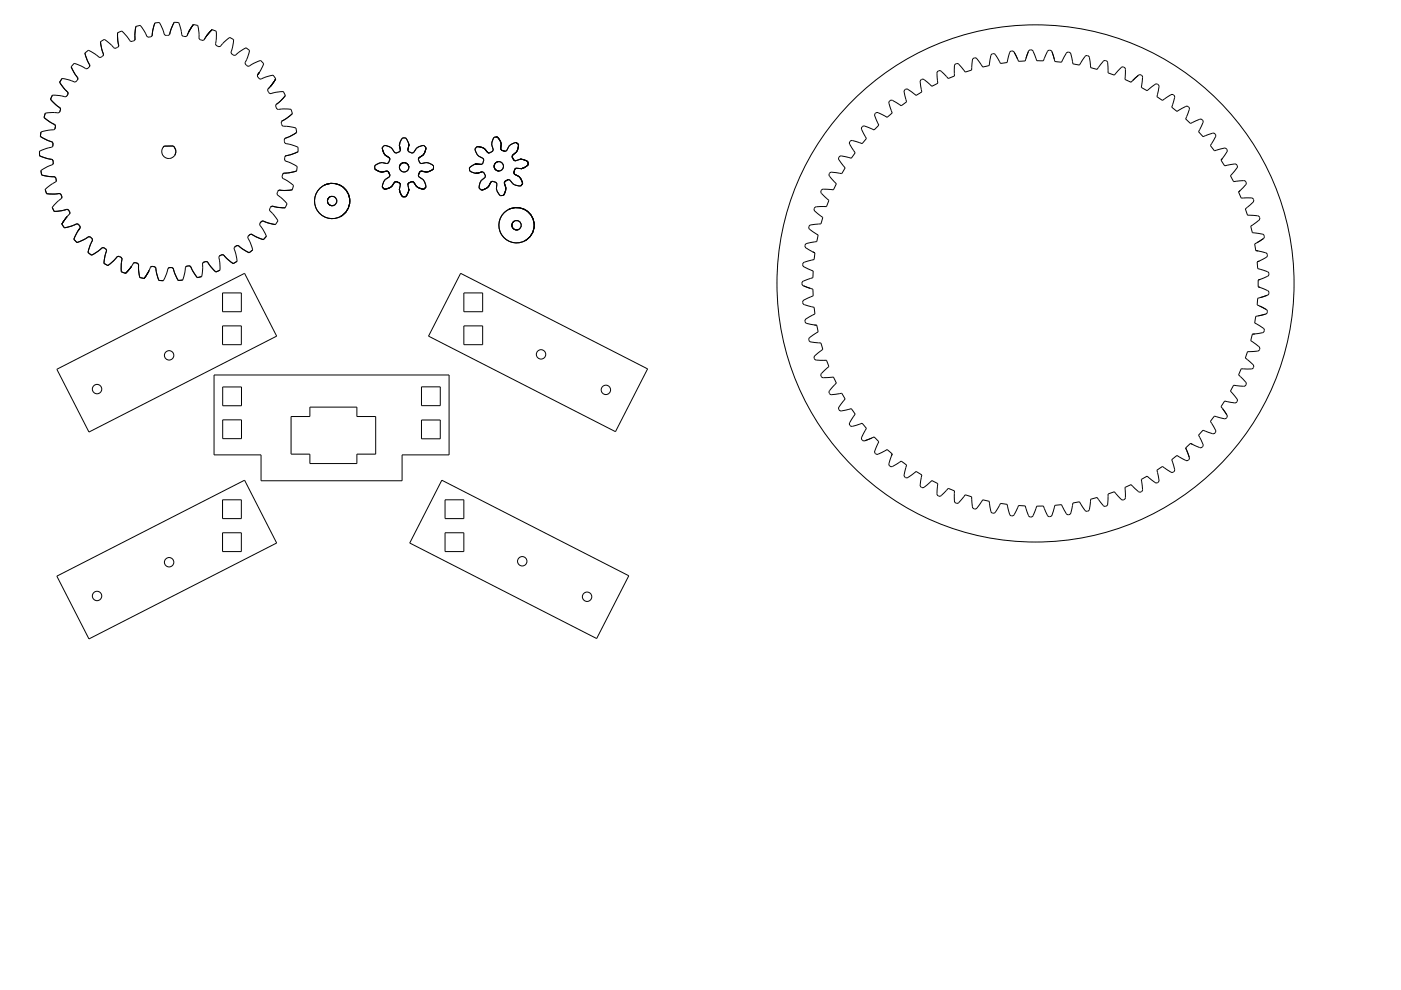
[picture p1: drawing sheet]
<svg xmlns="http://www.w3.org/2000/svg" width="297mm" height="210mm" viewBox="0 0 297 210" stroke-linecap="round" stroke-linejoin="round" font-family="sans-serif">
<g fill="none" stroke="#000" stroke-width=".21">
<path d="M12.6 17.4l1.2 1.6M12.6 17.4h.1M13.2 16.7l-.6 .7M13.2 16.6l2.5 .8 .5-.2M13.2 16.6l-.6 .8M13.2 16.6v.1M13.8 19l.5 .5M14.3 19.5v.5M14.3 19.5l.1 .5M14.3 19.5h.1M15.1 14.2l.9 1.7M15.1 14.1l.9 1.8"/>
<path d="M15.1 14.1v.1M16 15.9l.4 .5M16.2 17.2h.1M16.4 16.4v.5M16.4 16.4l.1 .4-.3 .4M16.4 16.4h.1M18 11.3l.7 1.8M18 11.3l.7-.6 1.7 1a.79 .79 0 0 0 .7 .5 .79 .79 0 0 0 .8-.4M18.7 13.1l.3 .6M19 13.7l-.1 .5M19 13.7a.77 .77 0 0 1-.5 .8 .77 .77 0 0 1-.9-.3l-1.9-.8-.6 .7M19 13.7h.1"/>
<path d="M21.3 8.9l.4 1.9M21.3 8.8l.8-.5 1.6 1.3a.79 .79 0 0 0 .6 .6 .79 .79 0 0 0 .8-.3M21.3 8.8l.4 2M21.3 8.8v.1M21.7 10.8l.2 .6M21.9 11.4v.4M21.9 11.4h.1M24.9 6.9v1.4l.3 1.3M24.9 6.9l.9-.3 1.4 1.5a.79 .79 0 0 0 .5 .7 .79 .79 0 0 0 .9-.3M24.9 6.9l.3 2.7M25.2 9.6l-.1 .3M25.2 9.6h.1"/>
<path d="M28.6 8.3v.2M28.6 8.2v.3M28.6 8.2v.1M28.8 5.6l-.2 1.3v1.4M28.8 5.6l.9-.2 1.1 1.6a.77 .77 0 0 0 .6 .8 .77 .77 0 0 0 .9-.4M28.8 5.6l-.2 2.6M32.3 7.5l-.1 .1M32.3 7.4v.1M32.3 6.8v.7M32.3 6.8v.6M32.8 4.9l-.5 1.9M32.8 4.9l1-.1 .8 1.8a.78 .78 0 0 0 .4 .8 .78 .78 0 0 0 .9-.1"/>
<path d="M36 7.2l-.1 .1M36 7.2h.1M36.1 6.6l-.1 .6M36.2 6.6l-.2 .6M36.9 4.7l-.8 1.9M36.9 4.7l1 .1 .5 1.9a.77 .77 0 0 0 .3 .9 .77 .77 0 0 0 1-.1M36.9 4.7l-.7 1.9M39.7 7.5v.1M39.7 7.5h.1M39.9 6.9l-.2 .6M40 6.9l1-1.7 .6 .1 .3 .1 .3 2a.78 .78 0 0 0 .1 .9 .78 .78 0 0 0 .9 .2l.5-.7M40 6.9l-.3 .6"/>
<path d="M40.8 5.5l-.1 .1M41 5.2l-1.1 1.7M43.7 7.8l-.4 .6M43.7 7.8l1.3-1.5 .6 .2 .2 .1v2a.78 .78 0 0 0 0 .9 .78 .78 0 0 0 .8 .4l2.1-2 .8 .5-.3 2a.78 .78 0 0 0-.2 .9 .78 .78 0 0 0 .8 .4l2.4-1.6 .7 .6-.6 1.9a.78 .78 0 0 0-.3 .9 .78 .78 0 0 0 .7 .5l2.6-1.2 .6 .7-.9 1.8a.78 .78 0 0 0-.4 .8 .78 .78 0 0 0 .6 .7l2.7-.9 .6 .8-1.2 1.6M43.8 7.7h.1M44.9 6.3l-1.2 1.5M54.9 15.5h.1M55 15.3l-.4 .5M56.8 18.8a.77 .77 0 0 0 .3 1 .77 .77 0 0 0 1-.2l2-.2 .4 .9M56.8 18.8h.1M56.9 18.8h-.1M57.3 18.4l-.5 .4"/>
<path d="M57.3 18.3l-.4 .5M57.9 17.6h.1M58.4 16.7l-1.1 1.7M8.4 32.1v.9M8.4 32.1h.1M8.4 33l1.9 .7M8.4 33h.1M8.6 28.9l1.7 1M8.6 28.9l1.7 .9M8.6 28.9h.1M8.7 36.2l.1 .9M8.7 36.2h.1"/>
<path d="M8.7 28l-.1 .9M8.7 28h.1M8.8 37.1l2.6 .4M8.8 37.1l2.7 .4M8.8 37.1h.1M9.3 24.9l2.2 1.5M9.3 24.9h.1M9.6 24l-.3 .9M9.6 24h.1M10.3 33.7l.6 .1M10.3 29.9l.6 .2M10.7 21.1l2 1.7"/>
<path d="M10.7 21l2 1.8M10.7 21v.1M10.9 33.8l.4 .4M10.9 33.8h.1M10.9 30.1l.3 .4M11 30l.2 .5M11 30l-.1 .1M11.1 20.2l-.4 .9M11.1 20.2h1.3a2.21 2.21 0 0 0 1.8 .1M11.1 20.2l-.4 .8M11.1 31.1l-2.7 1M11.2 30.8l-.1 .3"/>
<path d="M11.2 34.8l-2.5 1.4M11.2 30.8h.1M11.2 30.5v.3M11.2 30.5h.1M11.3 34.2v.3M11.3 34.2h.1M11.3 34.5l-.1 .3M11.3 34.5h.1M11.4 37.5l.4 .4M11.5 37.5l.4 .3M11.5 37.5h-.1M11.5 26.4l.2 .5"/>
<path d="M11.5 26.4h.1M11.6 27.3l-.3 .2-2.6 .5M11.7 27.2l-.1 .1M11.7 27.1l-.1 .2M11.7 27.1v.1M11.7 26.9v.3M11.7 26.9v.2M11.7 26.9h.1M11.8 37.9l.1 .2M11.9 37.8v.3M11.9 37.8l-.1 .1M11.9 38.1l-.1 .5-2.2 1.5"/>
<path d="M11.9 38.1h.1M12.6 23.7l-.3 .2-2.7 .1M12.7 22.8l.1 .6M12.7 22.8h.1M12.7 23.6l-.1 .1M12.7 23.6h.1M12.8 23.4l-.1 .2M12.8 23.4h.1M14.2 20.3h.1M14.3 20l-.1 .3M14.4 20l-.2 .3M14.4 20h-.1"/>
<path d="M34.6 31.3a1.5 1.5 0 0 0 .3 2 1.5 1.5 0 0 0 2.1-.3M34.8 31l-.2 .3M34.8 31h.1M36.7 31l.5 .8v.6l-.2 .6M36.7 31h-1.9M36.7 30.9l.5 .9 .1 .6-.3 .6M36.7 30.9l-1.9 .1M36.7 30.9v.1M58.6 22.1l-.1 .1M58.6 22.1a.77 .77 0 0 0 .1 1 .77 .77 0 0 0 1 0l2 .1 .3 .9M58.6 22.1h.1M59.8 25.6l-.1 .1"/>
<path d="M59.8 25.6a.77 .77 0 0 0 0 1 .77 .77 0 0 0 1 .2l1.9 .3 .2 1M59.8 25.6h.1M60 36.9a.79 .79 0 0 0-.1 .8 .79 .79 0 0 0 .7 .5l1.6 1.1-.2 .9M60.3 36.7l-.3 .2M60.3 36.7h.1M60.4 29.4a.79 .79 0 0 0 0 .9 .79 .79 0 0 0 .9 .3l1.9 .6v1M60.4 33.2a.79 .79 0 0 0 0 .9 .79 .79 0 0 0 .9 .3l1.7 .9-.1 1M60.5 20.3l-1.9 1.8M60.5 29.3l-.1 .1M60.5 29.3h.1M60.7 33l-.3 .2M60.7 33h.1"/>
<path d="M60.9 36.7h-.6M61.2 29.1l-.7 .2M61.2 29l-.7 .3M61.3 32.9l-.6 .1M62 24.1l-2.2 1.5M62.9 36.3l-2 .4M62.9 36.3h.1M62.9 28.1l-1.7 1M62.9 28.1l-1.7 .9M63.2 32.2l-1.9 .7M63.2 32.2h.1M68.7 39.3a3.7 3.7 0 0 1 5.4 3.3"/>
<path d="M68.7 39.3a3.7 3.7 0 0 0-1.6 5 3.7 3.7 0 0 0 5 1.7M68.8 39.3a3.7 3.7 0 0 1 5.4 3.3M68.8 39.3h-.1M79.5 35.8l1.1 .6M80.6 36.4l.5 .1M80.6 36.4h.1M81 39.7l.5 .4M81 31.3a.87 .87 0 0 1 1.3-.3l.8 .5 .5 .7a.8 .8 0 0 0 1.3-.5M81 31.3l.5 1.3M81 31.3h.1M81 39.6v.1M81.1 36.5h.1"/>
<path d="M81.5 32.6l.2 .3M81.5 32.6h.1M81.7 32.9l.7 .5M81.9 36.3l.5 .3M81.9 36.3l-.8 .2M81.9 36.3h.1M82.4 33.4a.77 .77 0 0 1-.5 1.3l-1-.2-1.1 .4a.79 .79 0 0 0-.3 .9M82.4 33.4h.1M82.4 36.6l.2 .4M82.4 36.6h.1M82.6 37v.2M82.6 37v.5l-1.1 .9-.5 1.2"/>
<path d="M82.6 37h.1M82.8 39.7l-1.3 .4M82.8 39.7h.1M83.1 39.4l-.3 .3M83.1 39.4h.1M83.6 38.7l-.5 .7M84.2 38.6l.4 .1M84.2 38.6l-.6 .1M84.2 38.5l.4 .2M84.2 38.5l-.6 .2M84.2 38.5v.1M84.6 38.7l.3 .5"/>
<path d="M84.6 38.7h.1M84.7 35.5a1 1 0 0 1 1-1 1 1 0 0 1 1 1M84.7 35.5a1 1 0 0 0 1 1 1 1 0 0 0 1-1M84.7 30.5v.4v-.1M84.9 31.7l-.2-1.1 .4-1a.71 .71 0 0 1 .8-.3 .71 .71 0 0 1 .5 .6l.3 .9-.2 .9M84.9 31.7h.1M84.9 39.2l-.2 1.3M86.5 39.2l.1 1.3M86.5 31.7h.1M86.6 30.5l.1 .4v-.1M86.8 38.7l-.3 .5M86.8 38.7h.1"/>
<path d="M87.2 38.6l.6 .1M87.2 38.6l-.4 .1M87.2 38.5l.6 .2M87.2 38.5l-.4 .2M87.2 38.5v.1M87.8 38.7l.4 .7M88.2 39.4l.4 .3M88.2 39.4h.1M88.6 39.7l1.2 .4M88.6 39.7h.1M88.8 37l-.1 .2M88.8 37v.5l1.1 .9 .4 1.2"/>
<path d="M88.8 37h.1M88.9 36.6l-.1 .4M88.9 36.6h.1M88.9 33.4a.77 .77 0 0 0 .6 1.3l1-.2 1.1 .4a.79 .79 0 0 1 .3 .9M88.9 33.4h.1M89.5 36.3l-.6 .3M89.5 36.3l.8 .2M89.5 36.3h.1M89.6 32.9l-.7 .5M89.6 32.9h.1M89.9 32.6l-.3 .3M89.9 32.6h.1"/>
<path d="M90.3 36.5h.1M90.3 39.7l-.5 .4M90.3 31.3l-.4 1.3M90.3 31.3a.87 .87 0 0 0-1.2-.3l-.8 .5-.5 .7a.8 .8 0 0 1-1.3-.5M90.3 31.3h.1M90.3 39.6v.1M90.7 36.4l-.4 .1M90.7 36.4h.1M91.9 35.8l-1.2 .6M91.9 35.8h.1M91.9 35.5v.3M100.6 34.9l-.8 .4a.71 .71 0 0 0-.2 .8 .71 .71 0 0 0 .7 .5l1 .1"/>
<path d="M101.1 34.8l-.5 .1M101.1 34.8l.8 .1M101.1 34.8l-.4 .1M101.1 34.8h-.1M101.1 31.1l1.3 .3M101.1 31.1a.87 .87 0 0 0-.2 1.3l.6 .7 .8 .4a.8 .8 0 0 1-.4 1.4M101.2 36.7h.1M101.3 36.7h-.4M101.3 36.7h.1M101.9 34.9h.1M102.1 36.5a.8 .8 0 0 1 .6 1.2l-.7 .7-.4 1.1a.79 .79 0 0 0 .5 .8M102.1 36.5l-.8 .2"/>
<path d="M102.1 36.5h.1M102.4 31.4l.4 .2M102.4 31.4h.1M102.8 31.6l.5 .7M102.8 31.6h.1M103.3 39.8l-1.2 .5M103.3 32.3l.4 .1M103.3 39.8h.1M103.3 32.3h.1M103.6 39.5l-.3 .3M103.7 39.5l-.4 .3M103.7 39.5h-.1"/>
<path d="M104 38.7l-.4 .8M104 38.7l-.3 .8M104 38.7h.1M104.4 38.5h.4a.54 .54 0 0 1 .5 .6v1.1l.5 1a.79 .79 0 0 0 .9 .2M104.4 38.5l-.4 .2M105.4 29l.7 1.2M105.4 29a.87 .87 0 0 0-1 .8l-.1 .9 .2 .9a.88 .88 0 0 1-.8 .8M105.5 29l.7 1.1M105.5 29l-.4 .1M105.5 29h-.1M105.6 34.3a1 1 0 0 0-.8 1.1 1 1 0 0 0 1.1 .9M105.6 34.3a1 1 0 0 1 1.1 .9 1 1 0 0 1-.8 1.1"/>
<path d="M105.7 34.3a1 1 0 0 0-.9 1.1 1 1 0 0 0 1.1 .9M106.1 30.2l.2 .4M106.2 31.4l.3 .5M106.2 30.1l.1 .5M106.2 30.1l-.1 .1M106.2 31.4h.1M106.3 30.6l-.1 .8M106.5 31.9l.4 .1M106.5 31.9h.1M106.9 32l.2 .1M106.9 32h.1M107 38.9l.2 .8"/>
<path d="M107 38.9h.1M107.2 38.4l-.2 .5M107.2 39.7v.5M107.2 38.4h.1M107.2 39.7h.1M107.6 38.2l-.4 .2M107.6 38.2h.1M107.8 38.1l.3 .1 1 1 1.3 .2M107.8 38.1l-.2 .1M108.7 33.4l.2 .4M108.7 33.4h-.1M108.7 32.8l-.1 .6"/>
<path d="M108.8 32.8l-.1 .6M108.8 32.8h-.1M108.9 33.8l.4 .3M108.9 33.8h-.1M109 36.4l.2 .6M109 36.4h.1M109.1 36l-.1 .4M109.1 36h.1M109.2 37l.7 .4M109.2 37l.8 .4M109.2 37h.1M109.4 30.2l-1.2 .5-.8 1.2-.3 .2"/>
<path d="M109.4 30.2l.5 .4M109.4 30.2h.1M109.4 32.3l-.7 .5M109.5 35.7l-.4 .3M109.6 31.9l-.2 .4M109.7 31.9l-.3 .4M109.7 31.9h-.1M109.9 30.6l-.3 1.3M109.9 37.4l.4 .3M109.9 30.6l-.2 1.3M109.9 30.6h.1M110 37.4l.3 .3"/>
<path d="M110 37.4h-.1M110.3 37.7l.5 1.2M110.3 37.7h.1M110.3 33.8h.1M110.5 35.7v.1M110.7 33.8l-1.4 .3-.5-.3M110.7 33.8l1.2 .5M110.7 33.8h-.5M110.7 33.8h.1M110.8 38.9l-.4 .5M110.8 38.9h.1M110.9 35.7h-1.4"/>
<path d="M110.9 35.7l-.4 .1M110.9 35.7h.1M111.9 34.3l.1 .6M111.9 34.3h.1M112 34.9l-1.1 .8M112 34.9h.1M185.6 24.1l.2-.2h.4l1.9 1 1.1-1-.7-2 .1-.5 .3-.2 .4 .1 1.8 1.1 1.1-.8-.5-2.1 .1-.4 .2-.2 .5 .1 1.7 1.2 1.2-.7-.3-2.1 .1-.4 .2-.2 .6 .1 1.6 1.4 1.2-.6-.1-2.2 .2-.4 .3-.1 .4 .1 1.4 1.5 1.4-.5v-2.1l.3-.5h.3l.3 .1 1.3 1.7 1.4-.4 .2-2.2 .3-.4h.3l.3 .2 1.2 1.7 1.4-.3 .4-2.1 .4-.4h.3l.3 .2 1 1.9 1.4-.2 .5-2.1 .5-.4h.3l.2 .3 1 1.9 1.4-.1 .6-2 .3-.3h.3l.4 .3 .8 2h1.4l.9-2 .4-.2h.3l.3 .3 .5 2 1.5 .2 1-1.9 .2-.2h.4l.3 .3 .5 2.1 1.4 .3 1.1-1.8 .3-.2h.3l.4 .4 .2 2.1 1.4 .4 1.3-1.7 .5-.2 .3 .2 .1 .3 .1 2.1 1.4 .5 1.4-1.6 .5-.1 .3 .2 .1 .3-.1 2.1 1.3 .6 1.6-1.4 .5-.1 .2 .2 .1 .3-.2 2.1 1.2 .7 1.7-1.3 .3-.1 .3 .1 .2 .5-.4 2.1 1.2 .8 1.7-1.2 .4-.1 .3 .2 .1 .5-.6 2 1.1 .9 1.9-1h.5l.2 .3v.3l-.7 2 1 1 2-.9 .5 .1 .2 .2-.1 .4-.9 1.9 1 1.1 2-.8 .3 .1 .3 .2v.5l-1.1 1.8 .9 1.2 2-.6 .4 .1 .2 .2v.5l-1.2 1.8 .8 1.2 2-.4h.4l.2 .3-.1 .5-1.3 1.7 .7 1.2 2.1-.2 .3 .1 .2 .3-.1 .5-1.5 1.5 .6 1.3h2.1l.3 .1 .2 .3-.1 .5-1.7 1.4 .5 1.3 2.1 .2 .4 .3 .1 .3-.2 .3-1.7 1.3 .3 1.3 2.1 .3 .4 .4 .1 .3-.3 .3-1.8 1.1 .3 1.4 2 .5 .4 .4v.3l-.2 .3-2 .9 .2 1.5 2 .6 .3 .2v.3l-.3 .5-1.9 .8v1.4l1.9 .8 .3 .3v.3l-.3 .4-2 .6-.2 1.5 2 .9 .2 .5-.1 .3-.3 .2-2 .5-.3 1.4 1.8 1.1 .3 .5-.1 .3-.4 .2-2.1 .2-.3 1.4 1.7 1.3 .2 .5-.1 .3-.4 .1-2.1 .2-.5 1.3 1.7 1.4 .1 .3v.3l-.5 .3h-2.1l-.6 1.3 1.5 1.5 .1 .3-.1 .3-.4 .3-2.1-.2-.7 1.2 1.3 1.7 .1 .5-.2 .2-.4 .1-2-.4-.8 1.2 1.2 1.8v.5l-.2 .2-.4 .1-2-.6-.9 1.1 1.1 1.9v.5l-.3 .2h-.3l-2-.7-1 1.1 .9 1.9 .1 .4-.2 .2-.5 .1-2-.9-1 1 .7 2v.3l-.2 .3h-.5l-1.9-1-1.1 .9 .6 2-.1 .5-.3 .2-.4-.1-1.7-1.2-1.2 .8 .4 2.1-.2 .5-.3 .1-.3-.1-1.7-1.3-1.2 .7 .2 2.1-.1 .3-.2 .2-.5-.1-1.6-1.4-1.3 .5 .1 2.2-.1 .3-.3 .2-.5-.1-1.4-1.6-1.4 .4-.1 2.2-.1 .3-.3 .1-.5-.1-1.3-1.7-1.4 .4-.2 2.1-.4 .4h-.3l-.3-.2-1.1-1.8-1.4 .3-.5 2-.3 .4h-.4l-.2-.2-1-1.9-1.5 .1-.5 2.1-.3 .3h-.3l-.4-.2-.9-2h-1.4l-.8 2-.4 .3h-.3l-.3-.3-.6-2-1.4-.1-1 1.9-.4 .3-.3-.1-.3-.3-.5-2.1-1.4-.2-1 1.9-.5 .2-.3-.1-.2-.3-.4-2.1-1.4-.3-1.2 1.7-.3 .2h-.3l-.3-.4-.2-2.2-1.4-.4-1.3 1.7-.5 .1-.3-.1-.1-.4v-2.1l-1.4-.6-1.4 1.6-.6 .1-.2-.2-.1-.3 .1-2.2-1.2-.6-1.6 1.4-.6 .1-.2-.2-.1-.4 .3-2.1-1.2-.7-1.7 1.2-.3 .1-.3-.1-.2-.5 .5-2.1-1.1-.8-1.8 1.1h-.4l-.3-.1-.1-.5 .7-2.1-1.1-.9-1.9 1-.5-.1-.2-.2v-.4l.8-1.9-1-1.1-1.9 .8-.6-.1-.1-.2v-.4l1-1.9-.9-1.1-2 .7h-.4l-.2-.3v-.5l1.1-1.8-.8-1.2-2.1 .5h-.3l-.2-.3v-.5l1.3-1.7-.7-1.2-2.1 .3-.4-.1-.2-.3 .1-.5 1.4-1.6-.6-1.3-2.1 .2-.5-.3-.1-.3 .2-.3 1.5-1.5-.5-1.3-2.1-.1-.4-.3-.1-.3 .2-.3 1.7-1.3-.5-1.4-2.1-.2-.4-.3v-.3l.2-.4 1.8-1.1-.3-1.4-2.1-.4-.4-.4v-.3l.2-.3 1.9-1-.2-1.4-2.1-.6-.3-.4v-.3l.3-.3 1.9-.9-.1-1.4-2-.7-.2-.3-.1-.3 .3-.4 2-.7 .1-1.4-1.9-.9-.3-.3v-.3l.3-.4 2.1-.6 .2-1.4-1.9-1-.2-.5 .1-.3 .3-.2 2.1-.4 .3-1.4-1.8-1.2-.2-.5 .1-.2 .3-.2 2.1-.2 .5-1.4-1.7-1.3-.2-.5 .2-.3 .3-.2h2.1l.5-1.3-1.5-1.5-.2-.3 .1-.3 .5-.3 2.1 .1 .6-1.2-1.4-1.6-.1-.5 .2-.3 .4-.1 2.1 .3 .7-1.2-1.3-1.7-.1-.4 .1-.2 .5-.2 2.1 .4 .8-1.1-1.1-1.8-.1-.4 .1-.2 .6-.2 2 .7 .9-1.1-1-1.9 .1-.6 .2-.2h.4l1.9 .9 1-1.1-.8-1.9zM9.6 40.1l.3 1M9.9 41.1h2M9.9 41.1h.1M11.1 44l.4 .8M11.5 44.8h.1"/>
<path d="M12.5 41l.5 .4M12.5 41l-.6 .1M12.5 41h.1M13 41.4l.1 .2M13 41.3l.1 .3M13 41.3v.1M13.1 41.6l-.1 .5M13.1 41.6a.81 .81 0 0 1-.7 .9l-1.3 1.5M13.1 41.6h.1M13.1 47.5l.6 .8M13.1 47.5h.1M13.5 44.6l-2 .2"/>
<path d="M13.7 48.3h.1M13.7 46.6h.1M14.1 44.4l.5 .3M14.1 44.4l-.6 .2M14.1 44.4l.5 .2M14.1 44.4h.1M14.2 45.9l-1.1 1.6M14.3 45.9l-1.2 1.6M14.6 44.7l.1 .2M14.6 44.6l.1 .3M14.6 44.6v.1M14.7 45.4l-.4 .5"/>
<path d="M14.7 44.9v.5M14.7 44.9h.1M15.7 50.7l.6 .7M15.7 50.7h.1M16.2 47.5l.5 .2M16.2 47.5l-2.5 .8M16.2 47.5h.1M16.3 51.4h.1M16.7 48.7v.1M16.7 47.7l.2 .2M16.7 47.7h.1M16.9 47.9v.5l-1.2 2.3"/>
<path d="M16.9 47.9h.1M18.1 50.6l-1.8 .8M18.6 53.5l.8 .6M18.7 53.5l.7 .6M18.7 53.5h-.1M18.7 50.3h.5M18.7 50.3l-.6 .3M18.7 50.2l.5 .1M18.7 50.2l-.6 .4M18.7 50.2v.1M19.2 50.3l.2 .2M19.2 50.3h.1"/>
<path d="M19.4 54.1h.1M19.4 50.5l.2 .6M19.4 50.5l.2 .5M19.4 50.5h.1M19.6 51.1l-1 2.4M19.6 51l-.9 2.5M19.6 51v.1M21.6 52.6h.5M21.6 52.6l-2.2 1.5M21.6 52.6h.1M22 55.9l.9 .4M22 55.8l.9 .5"/>
<path d="M22 55.8v.1M22.1 52.6l.2 .2M22.1 52.6l.3 .1M22.1 52.6h.1M22.3 52.8l.3 .5M22.4 52.7l-.1 .1M22.6 53.3l-.6 2.6M22.6 53.2l-.6 2.6M22.6 53.2v.1M22.9 56.3h.1M24.8 54.5l-1.9 1.8M24.8 54.5h.1"/>
<path d="M25.3 54.4l.3 .1M25.3 54.4l-.5 .1M25.3 54.4h.1M25.6 54.5l.3 .5M25.6 54.5h.1M25.7 57.6l.9 .4M25.7 57.6l.9 .3M25.7 57.6h.1M25.7 55.6v2M25.8 55.6l-.1 2M25.9 55l-.2 .6M25.9 55l-.1 .6"/>
<path d="M25.9 55h.1M26.6 57.9v.1M27.8 56.6h.1M27.9 56.5l-1.3 1.5M28.2 55.9l-1.6 2M28.8 55.7l.2 .1M28.8 55.7l-.6 .2M28.8 55.7h.1M29 55.8l.4 .4M29 55.8h.1M29.4 56.9l.2 2M29.4 56.2v.7"/>
<path d="M29.4 56.2h.1M29.6 58.9l1 .1M29.6 58.8l1 .2M29.6 58.8v.1M30.6 59h.1M30.8 58.7h.1M31.6 57.4l-1 1.6M31.9 56.7l-1.3 2.3M32.4 56.5h.2M32.4 56.5l-.5 .2M32.4 56.5h.1M32.6 56.5l.4 .4"/>
<path d="M32.6 56.5l.5 .4M32.6 56.5h.1M33 56.9l.1 .7M33.1 56.9v.6M33.1 56.9h-.1M33.1 57.6l.6 1.9M33.1 57.5l.6 1.9M33.7 59.5h.9M33.7 59.4l.9 .1M33.7 59.4v.1M35.6 56.9l-1 2.6M36 56.7l-.4 .2"/>
<path d="M36 56.7h.1M36.3 56.7l.5 .3M36.3 56.7h-.3M36.3 56.7h.1M36.8 57l.1 .7M36.8 57l.2 .7M36.8 57h.1M36.9 57.7l.9 1.8M37 57.7l.8 1.8M37.8 59.5h.1M38.7 59.4l-.9 .1M38.7 59.4h.1"/>
<path d="M39.4 56.6l-.7 2.8M39.7 56.4l-.3 .2M39.7 56.4h.1M40 56.4l.5 .2M40 56.4h-.3M40 56.4h.1M40.5 56.6l1.3 2.3M40.5 56.6h.1M41.8 58.9h.1M42.8 58.6l-1 .3M42.8 58.6h.1M43.3 55.6l-.3 .1"/>
<path d="M43.3 55.6l-.4 .4-.1 2.6M43.3 55.6h.1M43.5 55.5l.6 .1M43.5 55.5l-.2 .1M43.5 55.5h.1M44.1 55.6l.3 .6M44.1 55.6h.1M44.4 56.2l1.3 1.5M44.4 56.2l1.4 1.5M45.8 57.7h-.1M46.5 54.3l.1 3M46.6 57.3l-.9 .4"/>
<path d="M46.6 57.3l-.8 .4M46.6 57.3h.1M46.7 54.2l-.2 .1M46.7 54.2h.1M46.9 54.1h.6M46.9 54.1l-.2 .1M46.9 54.1h.1M47.5 54.1l.4 .5M47.5 54.1h.1M47.9 54.6l1.5 1.3M47.9 54.6l1.6 1.3M49.5 55.9h-.1"/>
<path d="M49.7 52.4v.4l.6 2.6M49.8 52.3l-.1 .1M49.9 52.3l-.2 .1M49.9 52.3h-.1M50.1 52.2l-.3 .1M50.1 52.2l-.2 .1M50.1 52.2h.1M50.3 55.4l-.9 .5M50.3 55.4l-.8 .5M50.3 55.4h.1M50.6 52.2l2.2 1.4M50.6 52.2h-.5"/>
<path d="M50.6 52.1l2.2 1.5M50.6 52.1l-.5 .1M50.6 52.1v.1M52.6 50.1a2.42 2.42 0 0 0 .6 1.6l.4 1.3M52.7 50l-.1 .1M52.7 50h.1M52.8 53.6h.1M52.9 49.8l-.2 .2M52.9 49.8h.1M53.4 49.7l2.4 1.1M53.4 49.7l-.5 .1M53.4 49.7h.1"/>
<path d="M53.6 53l-.8 .6M55.2 47.3a2.08 2.08 0 0 0 .7 1.6l.6 1.2M55.2 47.3h-.1M55.2 47.3h.1M55.3 47.1l-.1 .2M55.3 47.1h.1M55.3 47v.1M55.8 50.8h.1M55.9 46.9l2.5 .7M55.9 46.9l-.6 .2M55.9 46.9l-.6 .1M55.9 46.9h.1"/>
<path d="M56.5 50.1l-.7 .7M57.8 43.7l.7 .2M57.8 43.7l-.4 .2M57.8 43.7a.77 .77 0 0 0-.6 .7 .77 .77 0 0 0 .5 .8l1.2 1.6-.5 .8M57.8 43.7h.1M58.4 47.6h.1M58.5 43.9l2 .2M58.9 40.5a.78 .78 0 0 0 .5 1.3l1.5 1.4-.4 .9M59.3 40.3l-.4 .2M59.3 40.3h.1M62 40.2l-1.4 .2-1.3-.1M62 40.2l-2.7 .1"/>
<path d="M72.1 46h.1M74.2 42.6a3.7 3.7 0 0 1-2.1 3.4M74.2 42.6h-.1M81.5 40.1h.1M84.7 40.2v.3M84.7 40.5l.6 1.2M84.7 40.5h.1M85.3 41.7h.7M85.3 41.7h.1M86 41.7h.1M86.6 40.5l-.6 1.2M86.6 40.5h.1"/>
<path d="M86.7 40.2l-.1 .3M89.8 40.1h.1M97.7 58l39.6 20.2-6.8 13.3-39.6-20.2zM106.8 41.4h-.1M107.2 40.2l-.5 1.2M107.2 40.2l-.4 1.2M107.2 40.2h.1M107.8 44.4a3.7 3.7 0 0 1 5.4 3.4M107.8 44.4a3.7 3.7 0 0 0-1.6 5 3.7 3.7 0 0 0 5 1.7M107.9 44.4a3.7 3.7 0 0 1 5.4 3.3M107.9 44.4h-.1M109.1 46.9a1 1 0 0 0-.5 1.3 1 1 0 0 0 1.4 .4"/>
<path d="M111.2 51.1h.1M113.3 47.7a3.7 3.7 0 0 1-2.1 3.4M113.3 47.7l-.1 .1M12.1 78.3l39.8-20.3 6.8 13.3-39.8 20.3zM45.4 79.5h49.8v16.9h-10v5.5h-29.9v-5.5h-9.9zM47.2 62.1h4v4h-4zM47.2 69.1h4v4h-4zM98.3 62.1h4v4h-4zM98.3 69.1h4v4h-4zM47.2 89h4v4h-4zM47.2 82h4v4h-4zM61.7 88.3h4v-2h10v2h4v8h-4v2h-10v-2h-4z"/>
<path d="M89.4 89h3.9v4h-3.9zM89.4 82h3.9v4h-3.9zM47.2 106h4v4h-4zM47.2 113h4v3.9h-4zM93.7 101.8l39.6 20.3-6.8 13.3-39.6-20.3zM94.4 106h3.9v4h-3.9zM94.4 113h3.9v3.9h-3.9zM12.1 122.2l39.8-20.4 6.8 13.3-39.8 20.4z"/>
<circle cx="70.4" cy="42.6" r=".99"/>
<circle cx="109.5" cy="47.8" r="1"/>
<circle cx="35.9" cy="75.3" r="1"/>
<circle cx="114.7" cy="75.1" r="1"/>
<circle cx="219.5" cy="60.1" r="54.8"/>
<circle cx="20.6" cy="82.5" r="1"/>
<circle cx="128.5" cy="82.7" r="1"/>
<circle cx="35.9" cy="119.2" r="1"/>
<circle cx="110.7" cy="119" r="1"/>
<circle cx="20.6" cy="126.4" r="1"/>
<circle cx="124.5" cy="126.5" r="1"/>
</g>
</svg>
